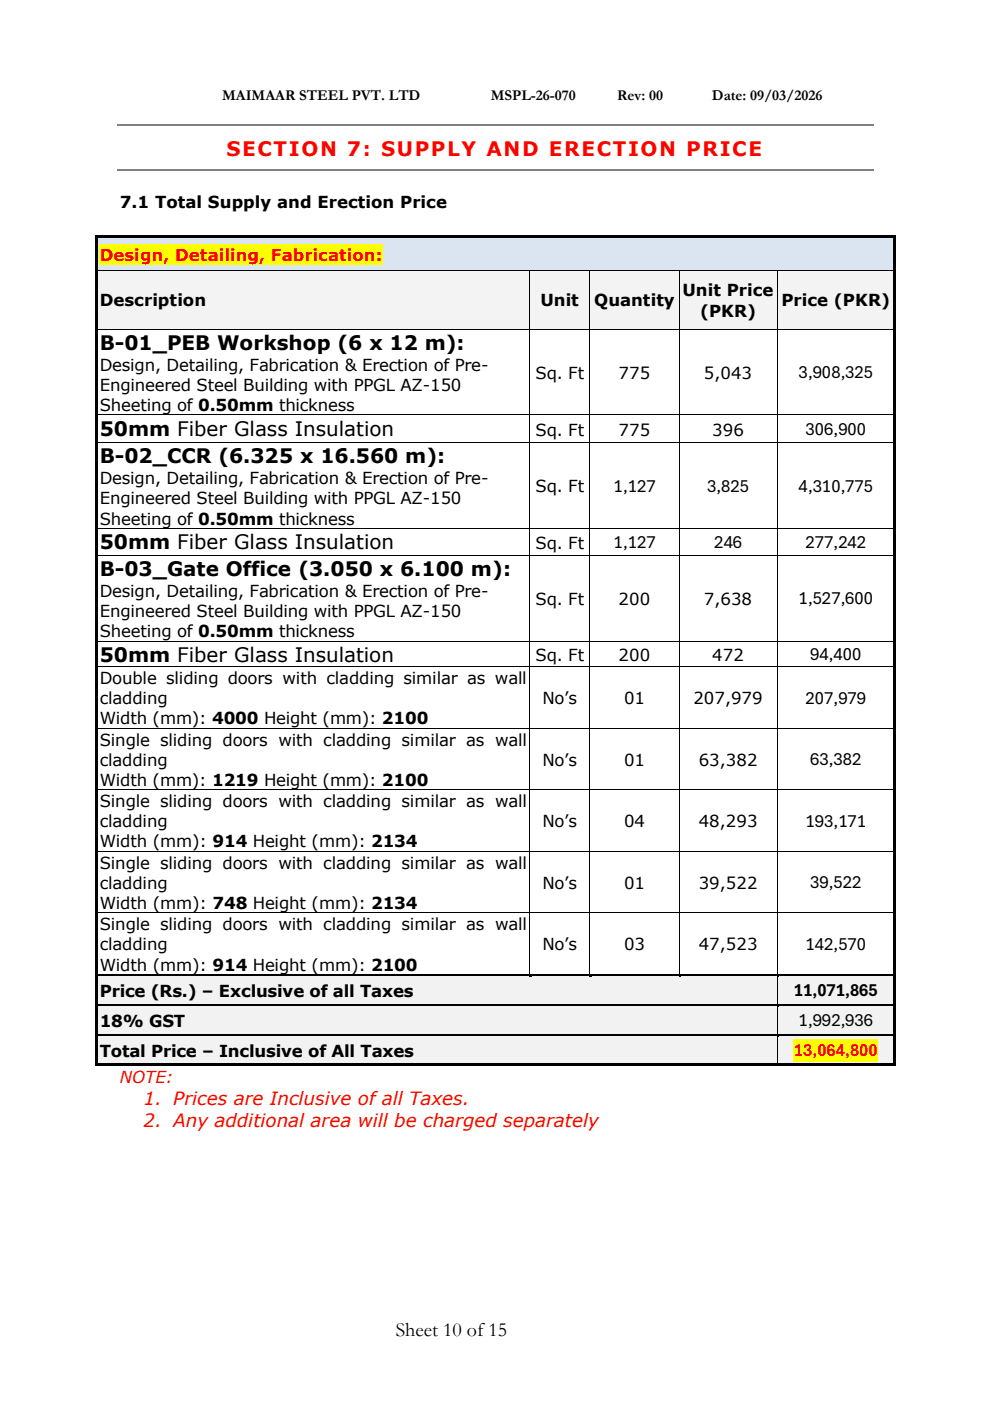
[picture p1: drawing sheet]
<svg xmlns="http://www.w3.org/2000/svg" width="210mm" height="297mm" viewBox="0 0 210 297" stroke-linecap="round" stroke-linejoin="round" font-family="sans-serif">
<defs><g id="words">
<text font-size="4.2" fill="#f00" x="48" y="33">SECTION 7: SUPPLY AND ERECTION PRICE</text>
<g font-size="4.2">
<text x="21.1" y="74.1">B-01_PEB Workshop (6 x 12 m):</text>
<text x="21.1" y="92.3">50mm Fiber Glass Insulation</text>
<text x="21.1" y="98.2">B-02_CCR (6.325 x 16.560 m):</text>
<text x="21.1" y="116.3">50mm Fiber Glass Insulation</text>
<text x="21.1" y="122.1">B-03_Gate Office (3.050 x 6.100 m):</text>
<text x="21.1" y="140.3">50mm Fiber Glass Insulation</text>
<text x="83.9" y="283.2">Sheet 10 of15</text>
</g>
<g font-size="3.9">
<text x="169.3" y="80.1">3,908,325</text>
<text x="170.8" y="92.2">306,900</text>
<text x="130.1" y="104.2">1,127</text>
<text x="149.9" y="104.2">3,825</text>
<text x="169.3" y="104.2">4,310,775</text>
<text x="130.1" y="116.1">1,127</text>
<text x="151.4" y="116.1">246</text>
<text x="170.8" y="116.1">277,242</text>
<text x="169.3" y="128.1">1,527,600</text>
<text x="171.7" y="139.9">94,400</text>
<text x="170.8" y="149.1">207,979</text>
<text x="171.7" y="162.2">63,382</text>
<text x="170.8" y="175.2">193,171</text>
<text x="171.7" y="188.2">39,522</text>
<text x="170.8" y="201.3">142,570</text>
<text x="168.3" y="211.2">11,071,865</text>
<text x="169.3" y="217.5">1,992,936</text>
</g>
<text font-size="3.9" fill="#e00" x="168.3" y="223.9">13,064,800</text>
<g font-size="3.9" fill="#f00">
<text x="30.4" y="234.2">1. Prices are Inclusive of all Taxes.</text>
<text x="30.4" y="238.9">2. Any additional area will be charged separately</text>
</g>
<g font-size="3.5">
<text x="25.4" y="44">7.1 Total Supply and Erection Price</text>
<text x="21.1" y="64.9">Description</text>
<text x="114.5" y="64.9">Unit</text>
<text x="126" y="64.9">Quantity</text>
<text x="144.7" y="62.8">Unit Price</text>
<text x="165.6" y="64.9">Price (PKR)</text>
<text x="148.4" y="67.1">(PKR)</text>
<text x="21.1" y="78.5">Design, Detailing, Fabrication &amp; Erection of Pre-</text>
<text x="21.1" y="82.9">Engineered Steel Building with PPGL AZ-150</text>
<text x="113.5" y="80.3">Sq. Ft</text>
<text x="131.1" y="80.3">775</text>
<text x="149.2" y="80.3">5,043</text>
<text x="21.1" y="87.1">Sheeting of 0.50mm thickness</text>
<text x="113.5" y="92.3">Sq. Ft</text>
<text x="131.1" y="92.3">775</text>
<text x="151" y="92.3">396</text>
<text x="21.1" y="102.6">Design, Detailing, Fabrication &amp; Erection of Pre-</text>
<text x="21.1" y="106.9">Engineered Steel Building with PPGL AZ-150</text>
<text x="113.5" y="104.3">Sq. Ft</text>
<text x="21.1" y="111.2">Sheeting of 0.50mm thickness</text>
<text x="113.5" y="116.3">Sq. Ft</text>
<text x="21.1" y="126.5">Design, Detailing, Fabrication &amp; Erection of Pre-</text>
<text x="21.1" y="130.8">Engineered Steel Building with PPGL AZ-150</text>
<text x="113.5" y="128.2">Sq. Ft</text>
<text x="131.1" y="128.2">200</text>
<text x="149.2" y="128.2">7,638</text>
<text x="21.1" y="135.1">Sheeting of 0.50mm thickness</text>
<text x="113.5" y="140">Sq. Ft</text>
<text x="131.1" y="140">200</text>
<text x="151" y="140">472</text>
<text x="21.1" y="145">Double sliding doors with cladding similar as wall</text>
<text x="21.1" y="149.2">cladding</text>
<text x="115" y="149.2">No’s</text>
<text x="132.3" y="149.2">01</text>
<text x="147" y="149.2">207,979</text>
<text x="21.1" y="153.5">Width (mm): 4000 Height (mm): 2100</text>
<text x="21.1" y="158">Single sliding doors with cladding similar as wall</text>
<text x="21.1" y="162.3">cladding</text>
<text x="21.1" y="166.6">Width (mm): 1219 Height (mm): 2100</text>
<text x="115" y="162.3">No’s</text>
<text x="132.3" y="162.3">01</text>
<text x="148.1" y="162.3">63,382</text>
<text x="21.1" y="171.1">Single sliding doors with cladding similar as wall</text>
<text x="21.1" y="175.3">cladding</text>
<text x="21.1" y="179.6">Width (mm): 914 Height (mm): 2134</text>
<text x="115" y="175.3">No’s</text>
<text x="132.3" y="175.3">04</text>
<text x="148.1" y="175.3">48,293</text>
<text x="21.1" y="184.1">Single sliding doors with cladding similar as wall</text>
<text x="21.1" y="188.4">cladding</text>
<text x="115" y="188.4">No’s</text>
<text x="132.3" y="188.4">01</text>
<text x="148.1" y="188.4">39,522</text>
<text x="21.1" y="192.6">Width (mm): 748 Height (mm): 2134</text>
<text x="21.1" y="197.1">Single sliding doors with cladding similar as wall</text>
<text x="21.1" y="201.4">cladding</text>
<text x="115" y="201.4">No’s</text>
<text x="132.3" y="201.4">03</text>
<text x="148.1" y="201.4">47,523</text>
<text x="21.1" y="205.7">Width (mm): 914 Height (mm): 2100</text>
<text x="21.1" y="211.3">Price (Rs.) – Exclusive of all Taxes</text>
<text x="21.1" y="217.6">18% GST</text>
<text x="21.1" y="224">Total Price – Inclusive of All Taxes</text>
</g>
<text font-size="3.5" fill="#e00" x="21.1" y="55.3">Design, Detailing, Fabrication:</text>
<text font-size="3.5" fill="#f00" x="25.4" y="229.6">NOTE:</text>
<g font-size="3.2">
<text x="47.1" y="21.3">MAIMAAR STEEL PVT. LTD</text>
<text x="104" y="21.3">MSPL-26-070</text>
<text x="130.8" y="21.3">Rev: 00</text>
<text x="150.9" y="21.3">Date: 09/03/2026</text>
</g>
</g></defs>
<path d="M24.9 26.5h160.3M24.9 36.1h160.3" fill="none" stroke="#808080" stroke-width=".25"/>
<g fill="#dbe5f1">
<path d="M20.8 50.5h168.5v6.7h-168.5z" fill-rule="evenodd"/>
<path d="M21.1 51.7h167.9v4.3h-167.9z" fill-rule="evenodd"/>
</g>
<path d="M21.1 51.7h60v4.3h-60z" fill-rule="evenodd" fill="#ff0"/>
<g fill="#000">
<path d="M20.2 49.9h.5v.6h-.5z" fill-rule="evenodd"/>
<path d="M20.2 49.9h.5v.5h-.5z" fill-rule="evenodd"/>
<path d="M20.2 50.5h.5v6.7h-.5z" fill-rule="evenodd"/>
<path d="M20.7 49.9h168.6v.5h-168.6z" fill-rule="evenodd"/>
<path d="M189.3 49.9h.6v.6h-.6z" fill-rule="evenodd"/>
<path d="M189.3 49.9h.6v.5h-.6z" fill-rule="evenodd"/>
<path d="M189.3 50.5h.6v6.7h-.6z" fill-rule="evenodd"/>
</g>
<path d="M20.7 50.4h168.6" fill="none" stroke="#dbe5f1" stroke-width=".21"/>
<g fill="#f3f3f3">
<path d="M20.8 57.3h91.5v12.5h-91.5z" fill-rule="evenodd"/>
<path d="M21.1 61.4h90.6v4.3h-90.6z" fill-rule="evenodd"/>
<path d="M112.3 57.3h12.7v12.5h-12.7z" fill-rule="evenodd"/>
<path d="M112.9 61.4h11.5v4.3h-11.5z" fill-rule="evenodd"/>
<path d="M125 57.3h19v12.5h-19z" fill-rule="evenodd"/>
<path d="M125.6 61.4h17.8v4.3h-17.8z" fill-rule="evenodd"/>
<path d="M144.1 57.3h20.6v12.5h-20.6z" fill-rule="evenodd"/>
<path d="M144.7 59.2h19.4v4.3h-19.4z" fill-rule="evenodd"/>
<path d="M144.7 63.5h19.4v4.3h-19.4z" fill-rule="evenodd"/>
<path d="M164.8 57.3h24.5v12.5h-24.5z" fill-rule="evenodd"/>
<path d="M165.3 61.4h23.7v4.3h-23.7z" fill-rule="evenodd"/>
</g>
<g fill="#000">
<path d="M20.2 57.2l.5 .1z" fill-rule="evenodd"/>
<path d="M112.3 57.2v.1z" fill-rule="evenodd"/>
<path d="M125 57.2v.1z" fill-rule="evenodd"/>
<path d="M144 57.2l.1 .1z" fill-rule="evenodd"/>
<path d="M164.7 57.2l.1 .1z" fill-rule="evenodd"/>
<path d="M189.3 57.2l.6 .1z" fill-rule="evenodd"/>
<path d="M20.2 57.3h.5v12.5h-.5z" fill-rule="evenodd"/>
<path d="M20.2 69.8l.5 .1z" fill-rule="evenodd"/>
<path d="M112.3 69.8v.1z" fill-rule="evenodd"/>
<path d="M125 69.8v.1z" fill-rule="evenodd"/>
<path d="M144 69.8l.1 .1z" fill-rule="evenodd"/>
<path d="M164.7 69.8l.1 .1z" fill-rule="evenodd"/>
<path d="M189.3 57.3h.6v12.5h-.6z" fill-rule="evenodd"/>
<path d="M189.3 69.8l.6 .1z" fill-rule="evenodd"/>
<path d="M20.2 69.9h.5v18h-.5z" fill-rule="evenodd"/>
<path d="M20.2 87.9h.5v.1h-.5z" fill-rule="evenodd"/>
<path d="M20.2 88h.5v5.7h-.5z" fill-rule="evenodd"/>
<path d="M20.2 93.7h.5v.2h-.5z" fill-rule="evenodd"/>
<path d="M112.3 87.9h.1v.1h-.1z" fill-rule="evenodd"/>
<path d="M112.3 93.7h.1v.2h-.1z" fill-rule="evenodd"/>
<path d="M125 87.9h.1v.1h-.1z" fill-rule="evenodd"/>
<path d="M125 93.7h.1v.2h-.1z" fill-rule="evenodd"/>
<path d="M144 87.9h.2v.1h-.2z" fill-rule="evenodd"/>
<path d="M144 93.7h.2v.2h-.2z" fill-rule="evenodd"/>
<path d="M164.7 87.9h.1v.1h-.1z" fill-rule="evenodd"/>
<path d="M164.7 93.7h.1v.2h-.1z" fill-rule="evenodd"/>
<path d="M189.3 69.9h.6v18h-.6z" fill-rule="evenodd"/>
<path d="M189.3 87.9h.6v.1h-.6z" fill-rule="evenodd"/>
<path d="M189.3 88h.6v5.7h-.6z" fill-rule="evenodd"/>
<path d="M189.3 93.7h.6v.2h-.6z" fill-rule="evenodd"/>
<path d="M20.2 93.9h.5v18h-.5z" fill-rule="evenodd"/>
<path d="M20.2 111.9h.5v.2h-.5z" fill-rule="evenodd"/>
<path d="M20.2 112.1h.5v5.6h-.5z" fill-rule="evenodd"/>
<path d="M20.2 117.7h.5v.1h-.5z" fill-rule="evenodd"/>
<path d="M112.3 111.9h.1v.2h-.1z" fill-rule="evenodd"/>
<path d="M112.3 117.7h.1v.1h-.1z" fill-rule="evenodd"/>
<path d="M125 111.9h.1v.2h-.1z" fill-rule="evenodd"/>
<path d="M125 117.7h.1v.1h-.1z" fill-rule="evenodd"/>
<path d="M144 111.9h.2v.2h-.2z" fill-rule="evenodd"/>
<path d="M144 117.7h.2v.1h-.2z" fill-rule="evenodd"/>
<path d="M164.7 111.9h.1v.2h-.1z" fill-rule="evenodd"/>
<path d="M164.7 117.7h.1v.1h-.1z" fill-rule="evenodd"/>
<path d="M189.3 93.9h.6v18h-.6z" fill-rule="evenodd"/>
<path d="M189.3 111.9h.6v.2h-.6z" fill-rule="evenodd"/>
<path d="M189.3 112.1h.6v5.6h-.6z" fill-rule="evenodd"/>
<path d="M189.3 117.7h.6v.1h-.6z" fill-rule="evenodd"/>
<path d="M20.2 117.8h.5v18h-.5z" fill-rule="evenodd"/>
<path d="M20.2 135.8h.5v.2h-.5z" fill-rule="evenodd"/>
<path d="M112.3 135.8h.1v.2h-.1z" fill-rule="evenodd"/>
<path d="M125 135.8h.1v.2h-.1z" fill-rule="evenodd"/>
<path d="M144 135.8h.2v.2h-.2z" fill-rule="evenodd"/>
<path d="M164.7 135.8h.1v.2h-.1z" fill-rule="evenodd"/>
<path d="M189.3 117.8h.6v18h-.6z" fill-rule="evenodd"/>
<path d="M189.3 135.8h.6v.2h-.6z" fill-rule="evenodd"/>
<path d="M20.2 136h.5v5.2h-.5z" fill-rule="evenodd"/>
<path d="M20.2 141.2h.5v.2h-.5z" fill-rule="evenodd"/>
<path d="M20.2 141.4h.5v12.9h-.5z" fill-rule="evenodd"/>
<path d="M20.2 154.3h.5v.2h-.5z" fill-rule="evenodd"/>
<path d="M112.3 141.2h.1v.2h-.1z" fill-rule="evenodd"/>
<path d="M112.3 154.3h.1v.2h-.1z" fill-rule="evenodd"/>
<path d="M125 141.2h.1v.2h-.1z" fill-rule="evenodd"/>
<path d="M125 154.3h.1v.2h-.1z" fill-rule="evenodd"/>
<path d="M144 141.2h.2v.2h-.2z" fill-rule="evenodd"/>
<path d="M144 154.3h.2v.2h-.2z" fill-rule="evenodd"/>
<path d="M164.7 141.2h.1v.2h-.1z" fill-rule="evenodd"/>
<path d="M164.7 154.3h.1v.2h-.1z" fill-rule="evenodd"/>
<path d="M189.3 136h.6v5.2h-.6z" fill-rule="evenodd"/>
<path d="M189.3 141.2h.6v.2h-.6z" fill-rule="evenodd"/>
<path d="M189.3 141.4h.6v12.9h-.6z" fill-rule="evenodd"/>
<path d="M189.3 154.3h.6v.2h-.6z" fill-rule="evenodd"/>
<path d="M20.2 154.5h.5v12.8h-.5z" fill-rule="evenodd"/>
<path d="M20.2 167.3h.5v.2h-.5z" fill-rule="evenodd"/>
<path d="M112.3 167.3h.1v.2h-.1z" fill-rule="evenodd"/>
<path d="M125 167.3h.1v.2h-.1z" fill-rule="evenodd"/>
<path d="M144 167.3h.2v.2h-.2z" fill-rule="evenodd"/>
<path d="M164.7 167.3h.1v.2h-.1z" fill-rule="evenodd"/>
<path d="M189.3 154.5h.6v12.8h-.6z" fill-rule="evenodd"/>
<path d="M189.3 167.3h.6v.2h-.6z" fill-rule="evenodd"/>
<path d="M20.2 167.5h.5v12.9h-.5z" fill-rule="evenodd"/>
<path d="M20.2 180.4h.5v.1h-.5z" fill-rule="evenodd"/>
<path d="M20.2 180.5h.5v12.9h-.5z" fill-rule="evenodd"/>
<path d="M20.2 193.4h.5v.2h-.5z" fill-rule="evenodd"/>
<path d="M112.3 180.4h.1v.1h-.1z" fill-rule="evenodd"/>
<path d="M112.3 193.4h.1v.2h-.1z" fill-rule="evenodd"/>
<path d="M125 180.4h.1v.1h-.1z" fill-rule="evenodd"/>
<path d="M125 193.4h.1v.2h-.1z" fill-rule="evenodd"/>
<path d="M144 180.4h.2v.1h-.2z" fill-rule="evenodd"/>
<path d="M144 193.4h.2v.2h-.2z" fill-rule="evenodd"/>
<path d="M164.7 180.4h.1v.1h-.1z" fill-rule="evenodd"/>
<path d="M164.7 193.4h.1v.2h-.1z" fill-rule="evenodd"/>
<path d="M189.3 167.5h.6v12.9h-.6z" fill-rule="evenodd"/>
<path d="M189.3 180.4h.6v.1h-.6z" fill-rule="evenodd"/>
<path d="M189.3 180.5h.6v12.9h-.6z" fill-rule="evenodd"/>
<path d="M189.3 193.4h.6v.2h-.6z" fill-rule="evenodd"/>
<path d="M20.2 193.6h.5v12.9h-.5z" fill-rule="evenodd"/>
<path d="M189.3 193.6h.6v12.9h-.6z" fill-rule="evenodd"/>
</g>
<g fill="none" stroke="#000" stroke-width=".21">
<path d="M20.7 57.3h91.6M112.3 57.3v12.5M112.3 57.3h12.7M125 57.3v12.5M125 57.3h19M144 57.3v12.5M144.1 57.3h20.6M164.7 57.3v12.5M164.8 57.3h24.5M20.7 69.8h91.6M112.3 69.9v18M112.3 69.8h12.7"/>
<path d="M125 69.9v18M125 69.8h19M144 69.9v18M144.1 69.8h20.6M164.7 69.9v18M164.8 69.8h24.5M20.7 87.9h91.6M20.7 93.8h91.6M112.3 88v5.7M112.3 93.9v18M112.4 87.9h12.6M112.4 93.8h12.6"/>
<path d="M125 88v5.7M125 93.9v18M125.1 87.9h18.9M125.1 93.8h18.9M144 88v5.7M144 93.9v18M144.2 87.9h20.5M144.2 93.8h20.5M164.7 88v5.7M164.7 93.9v18M164.8 87.9h24.5M164.8 93.8h24.5"/>
<path d="M20.7 112h91.6M20.7 117.7h91.6M112.3 112.1v5.6M112.3 117.8v18M112.4 112h12.6M112.4 117.7h12.6M125 112.1v5.6M125 117.8v18M125.1 112h18.9M125.1 117.7h18.9M144 112.1v5.6M144 117.8v18"/>
<path d="M144.2 112h20.5M144.2 117.7h20.5M164.7 112.1v5.6M164.7 117.8v18M164.8 112h24.5M164.8 117.7h24.5M20.7 135.9h91.6M112.3 136v5.2M112.4 135.9h12.6M125 136v5.2M125.1 135.9h18.9M144 136v5.2"/>
<path d="M144.2 135.9h20.5M164.7 136v5.2M164.8 135.9h24.5M20.7 141.3h91.6M20.7 154.4h91.6M112.3 141.4v12.9M112.3 154.5v12.8M112.4 141.3h12.6M112.4 154.4h12.6M125 141.4v12.9M125 154.5v12.8M125.1 141.3h18.9"/>
<path d="M125.1 154.4h18.9M144 141.4v12.9M144 154.5v12.8M144.2 141.3h20.5M144.2 154.4h20.5M164.7 141.4v12.9M164.7 154.5v12.8M164.8 141.3h24.5M164.8 154.4h24.5M20.7 167.4h91.6M112.3 167.5v12.9M112.4 167.4h12.6"/>
<path d="M125 167.5v12.9M125.1 167.4h18.9M144 167.5v12.9M144.2 167.4h20.5M164.7 167.5v12.9M164.8 167.4h24.5M20.7 180.4h91.6M20.7 193.5h91.6M112.3 180.5v12.9M112.3 193.6v12.9M112.4 180.4h12.6M112.4 193.5h12.6"/>
<path d="M125 180.5v12.9M125 193.6v12.9M125.1 180.4h18.9M125.1 193.5h18.9M144 180.5v12.9M144 193.6v12.9M144.2 180.4h20.5M144.2 193.5h20.5M164.7 180.5v12.9M164.7 193.6v12.9M164.8 180.4h24.5M164.8 193.5h24.5"/>
</g>
<g fill="#f2f2f2">
<path d="M20.8 207h143.9v5.8h-143.9z" fill-rule="evenodd"/>
<path d="M21.1 207.7h143v4.3h-143z" fill-rule="evenodd"/>
<path d="M164.8 207h24.5v5.8h-24.5z" fill-rule="evenodd"/>
<path d="M165.3 207.5h23.7v4.8h-23.7z" fill-rule="evenodd"/>
</g>
<g fill="#000">
<path d="M20.2 206.5h.5v.5h-.5z" fill-rule="evenodd"/>
<path d="M20.7 206.5h91.6v.5h-91.6z" fill-rule="evenodd"/>
</g>
<path d="M20.7 207h91.6" fill="none" stroke="#f2f2f2" stroke-width=".21"/>
<path d="M112.3 207h.5z" fill-rule="evenodd" fill="#f2f2f2"/>
<g fill="#000">
<path d="M112.3 206.5h.5v.5h-.5z" fill-rule="evenodd"/>
<path d="M112.8 206.5h12.2v.5h-12.2z" fill-rule="evenodd"/>
</g>
<path d="M112.8 207h12.2" fill="none" stroke="#f2f2f2" stroke-width=".21"/>
<path d="M125 207h.5z" fill-rule="evenodd" fill="#f2f2f2"/>
<g fill="#000">
<path d="M125 206.5h.5v.5h-.5z" fill-rule="evenodd"/>
<path d="M125.5 206.5h18.5v.5h-18.5z" fill-rule="evenodd"/>
</g>
<path d="M125.5 207h18.5" fill="none" stroke="#f2f2f2" stroke-width=".21"/>
<path d="M144 207h.5z" fill-rule="evenodd" fill="#f2f2f2"/>
<g fill="#000">
<path d="M144 206.5h.5v.5h-.5z" fill-rule="evenodd"/>
<path d="M144.5 206.5h20.2v.5h-20.2z" fill-rule="evenodd"/>
</g>
<path d="M144.5 207h20.2" fill="none" stroke="#f2f2f2" stroke-width=".21"/>
<path d="M164.8 207h.4z" fill-rule="evenodd" fill="#f2f2f2"/>
<g fill="#000">
<path d="M20.2 207h.5v5.8h-.5z" fill-rule="evenodd"/>
<path d="M164.7 206.5h.5v.5h-.5z" fill-rule="evenodd"/>
<path d="M165.2 206.5h24.1v.5h-24.1z" fill-rule="evenodd"/>
<path d="M189.3 206.5h.6v.5h-.6z" fill-rule="evenodd"/>
<path d="M189.3 207h.6v5.8h-.6z" fill-rule="evenodd"/>
</g>
<path d="M165.2 207h24.1" fill="none" stroke="#f2f2f2" stroke-width=".21"/>
<path d="M164.7 207v5.8" fill="none" stroke="#000" stroke-width=".21"/>
<g fill="#f2f2f2">
<path d="M20.8 213.3h143.9v5.9h-143.9z" fill-rule="evenodd"/>
<path d="M21.1 214.1h143v4.2h-143z" fill-rule="evenodd"/>
<path d="M164.8 213.3h24.5v5.9h-24.5z" fill-rule="evenodd"/>
<path d="M165.3 213.9h23.7v4.7h-23.7z" fill-rule="evenodd"/>
</g>
<g fill="#000">
<path d="M20.2 212.8h.5v.6h-.5z" fill-rule="evenodd"/>
<path d="M20.7 212.8h144v.5h-144z" fill-rule="evenodd"/>
</g>
<path d="M20.7 213.3h144" fill="none" stroke="#f2f2f2" stroke-width=".21"/>
<path d="M164.8 213.3l.4 .1z" fill-rule="evenodd" fill="#f2f2f2"/>
<g fill="#000">
<path d="M20.2 213.4h.5v5.8h-.5z" fill-rule="evenodd"/>
<path d="M164.7 212.8h.5v.5h-.5z" fill-rule="evenodd"/>
<path d="M165.2 212.8h24.1v.5h-24.1z" fill-rule="evenodd"/>
<path d="M189.3 212.8h.6v.6h-.6z" fill-rule="evenodd"/>
<path d="M189.3 213.4h.6v5.8h-.6z" fill-rule="evenodd"/>
</g>
<path d="M165.2 213.3h24.1" fill="none" stroke="#f2f2f2" stroke-width=".21"/>
<path d="M164.7 213.4v5.8" fill="none" stroke="#000" stroke-width=".21"/>
<g fill="#f2f2f2">
<path d="M20.8 219.7h143.9v5.8h-143.9z" fill-rule="evenodd"/>
<path d="M21.1 220.4h143v4.3h-143z" fill-rule="evenodd"/>
<path d="M164.8 219.7h24.5v5.8h-24.5z" fill-rule="evenodd"/>
<path d="M165.3 220.2h23.7v4.8h-23.7z" fill-rule="evenodd"/>
</g>
<path d="M168.3 220.2h17.8v4.8h-17.8z" fill-rule="evenodd" fill="#ff0"/>
<g fill="#000">
<path d="M20.2 219.2h.5v.5h-.5z" fill-rule="evenodd"/>
<path d="M20.7 219.2h144v.5h-144z" fill-rule="evenodd"/>
</g>
<path d="M20.7 219.7h144" fill="none" stroke="#f2f2f2" stroke-width=".21"/>
<path d="M164.8 219.7h.4z" fill-rule="evenodd" fill="#f2f2f2"/>
<g fill="#000">
<path d="M164.7 219.2h.5v.5h-.5z" fill-rule="evenodd"/>
<path d="M165.2 219.2h24.1v.5h-24.1z" fill-rule="evenodd"/>
<path d="M189.3 219.2h.6v.5h-.6z" fill-rule="evenodd"/>
<path d="M20.2 219.7h.5v5.8h-.5z" fill-rule="evenodd"/>
<path d="M20.2 225.5h.5v.5h-.5z" fill-rule="evenodd"/>
<path d="M20.2 225.5h.5v.5h-.5z" fill-rule="evenodd"/>
<path d="M20.7 225.5h144v.5h-144z" fill-rule="evenodd"/>
<path d="M164.7 225.5h.5v.5h-.5z" fill-rule="evenodd"/>
<path d="M165.2 225.5h24.1v.5h-24.1z" fill-rule="evenodd"/>
<path d="M189.3 219.7h.6v5.8h-.6z" fill-rule="evenodd"/>
<path d="M189.3 225.5h.6v.5h-.6z" fill-rule="evenodd"/>
<path d="M189.3 225.5h.6v.5h-.6z" fill-rule="evenodd"/>
</g>
<path d="M165.2 219.7h24.1" fill="none" stroke="#f2f2f2" stroke-width=".21"/>
<path d="M164.7 219.7v5.8" fill="none" stroke="#000" stroke-width=".21"/>
<use href="#words"/>
</svg>
